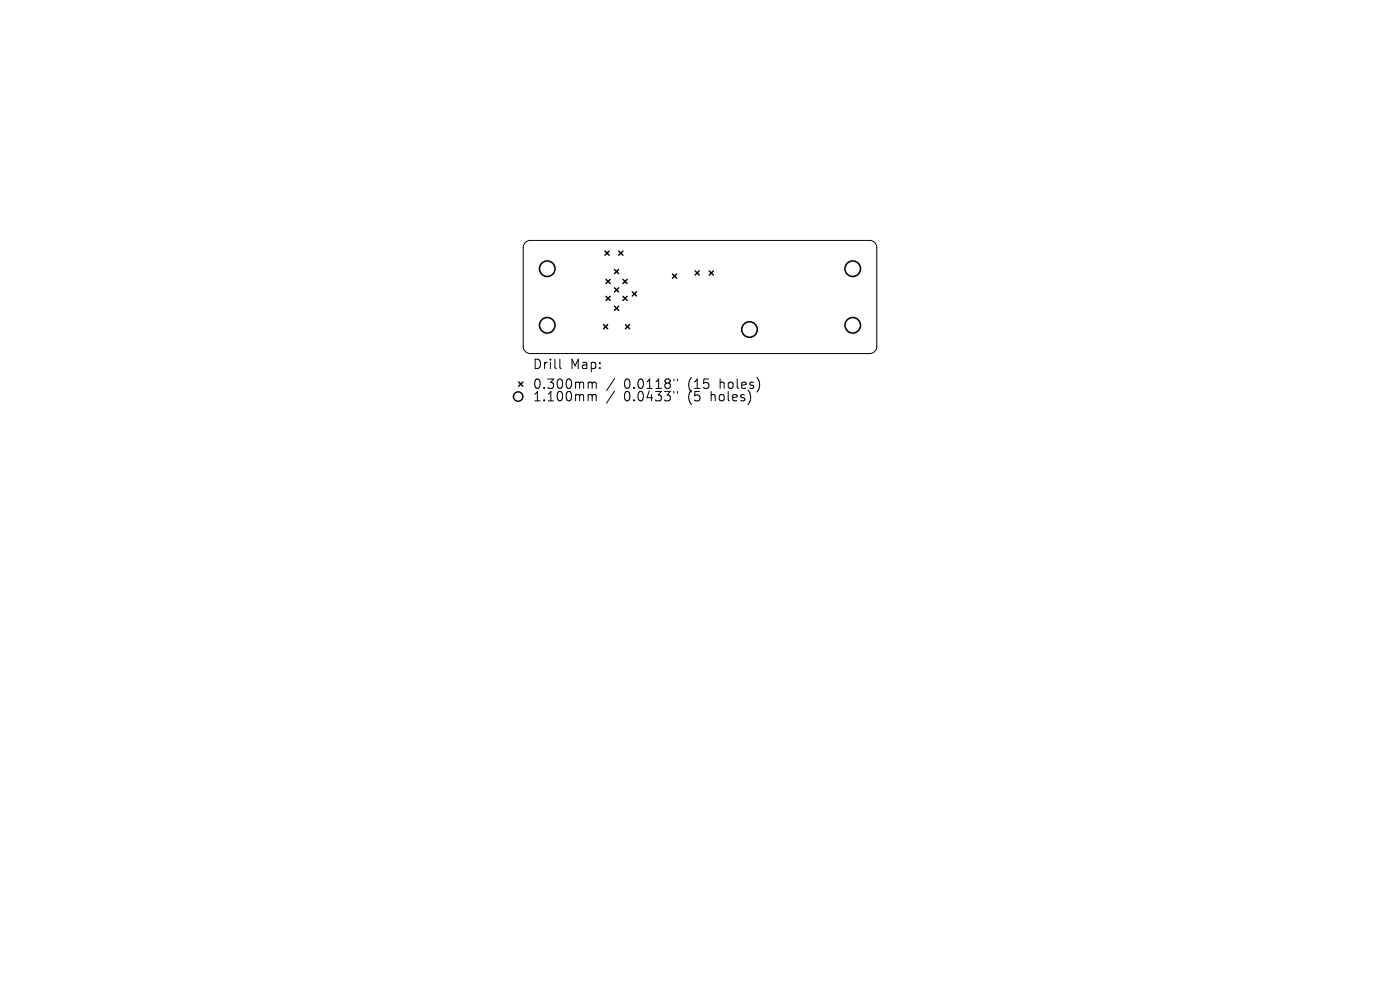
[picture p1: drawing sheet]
<svg xmlns="http://www.w3.org/2000/svg" width="297mm" height="210mm" viewBox="0 0 297 210" stroke-linecap="round" stroke-linejoin="round" font-family="sans-serif">
<defs><g id="words">
<g font-size="2.8">
<text x="112.9" y="78.6">Drill</text>
<text x="112.9" y="82.8">0.300mm</text>
<text x="120.9" y="78.6">Map:</text>
<text x="132.4" y="82.8">0.0118&quot;</text>
<text x="146.1" y="82.8">(15</text>
<text x="153" y="82.8">holes)</text>
<text x="112.9" y="85.4">1.100mm</text>
<text x="132.4" y="85.4">0.0433&quot;</text>
<text x="146.1" y="85.4">(5</text>
<text x="151.1" y="85.4">holes)</text>
</g>
</g></defs>
<g fill="none" stroke="#000" stroke-width=".21">
<path d="M111.4 51.4l.5-.3 .6-.1h72a1.5 1.5 0 0 1 1.5 1.5v21a1.5 1.5 0 0 1-1.5 1.5h-72a1.5 1.5 0 0 1-1.5-1.5v-21l.1-.5zM118.8 76.2v1.7l.3 .3M125.1 81.1h.2l.3 .2M125.1 83.7h.2l.3 .3M125.6 81.3l.3-.2 .5 .1 .1 1.2M125.6 81.3v1.1M125.6 84v1M125.6 84l.3-.3 .5 .1 .1 1.2M130.4 80.3l-1.7 2.6M130.4 82.9l-1.7 2.6M143 80.4v.4M143 83v.4"/>
<path d="M143.7 80.4v.4M143.7 83v.4"/>
</g>
<g fill="none" stroke="#000" stroke-width=".3">
<path d="M128.3 53.3l.9 .9M128.6 59.3l.9 .9M129.2 53.3l-.9 .9M129.5 59.3l-.9 .9M130.4 57.2l.9 .9M131.3 57.2l-.9 .9M131.3 53.3l.9 .9M132.2 53.3l-.9 .9M132.2 59.3l.9 .9M133.1 59.3l-.9 .9M142.7 58.1l.9 .9M143.6 58.1l-.9 .9"/>
<path d="M147.5 57.5l.9 .9M148.4 57.5l-.9 .9M150.5 57.5l.9 .9M151.4 57.5l-.9 .9M128 68.9l.9 .9M128.6 62.9l.9 .9M128.9 68.9l-.9 .9M129.5 62.9l-.9 .9M130.4 61.1l.9 .9M130.4 65l.9 .9M131.3 61.1l-.9 .9M131.3 65l-.9 .9"/>
<path d="M132.2 62.9l.9 .9M132.7 68.9l.9 .9M133.1 62.9l-.9 .9M133.6 68.9l-.9 .9M134.1 61.9l.9 .9M135 61.9l-.9 .9M110 81l.9 .9M110.9 81l-.9 .9"/>
<circle cx="109.9" cy="84.1" r="1"/>
</g>
<g fill="none" stroke="#000" stroke-width=".33">
<circle cx="116.1" cy="57" r="1.65"/>
<circle cx="180.9" cy="57" r="1.65"/>
<circle cx="116.1" cy="69" r="1.65"/>
<circle cx="159" cy="69.9" r="1.65"/>
<circle cx="180.9" cy="69" r="1.65"/>
</g>
<use href="#words"/>
</svg>
